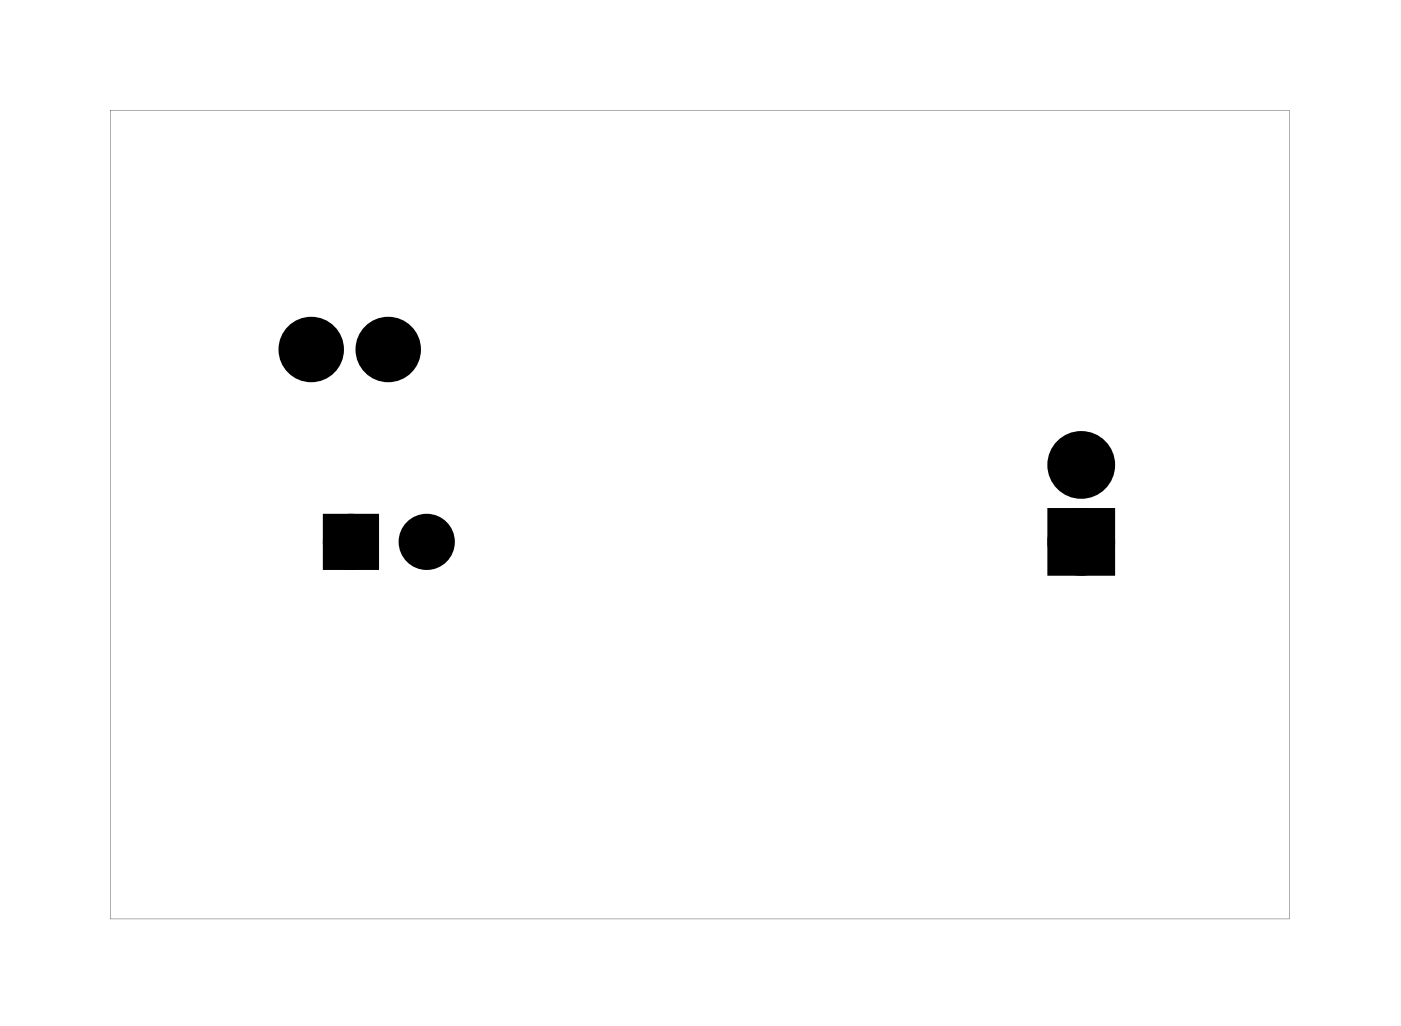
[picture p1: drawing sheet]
<svg xmlns="http://www.w3.org/2000/svg" width="46mm" height="34mm" viewBox="0 0 46 34" stroke-linecap="round" stroke-linejoin="round" font-family="sans-serif">
<g fill="#000">
<path d="M11 17.3h1.2v1.2h-1.2zM34.9 17.2h1.5v1.4h-1.5z"/>
<path d="M3.6 3.6v26.7h38.9v-26.7zM3.6 3.6h38.9v26.7h-38.9z"/>
</g>
<g fill="none" stroke="#000" stroke-width=".76" stroke-linecap="butt">
<path d="M34.9 17.2h1.5v1.4h-1.5z"/>
<circle cx="10.3" cy="11.5" r=".7"/>
<circle cx="12.8" cy="11.5" r=".7"/>
<circle cx="35.7" cy="15.3" r=".74"/>
<circle cx="35.7" cy="17.9" r=".74"/>
</g>
<g fill="#000">
<circle cx="10.3" cy="11.5" r=".7"/>
<circle cx="11.6" cy="17.9" r=".6"/>
<circle cx="12.8" cy="11.5" r=".7"/>
<circle cx="14.1" cy="17.9" r=".6"/>
<circle cx="35.7" cy="15.3" r=".74"/>
<circle cx="35.7" cy="17.9" r=".74"/>
</g>
<g fill="none" stroke="#000" stroke-width=".65" stroke-linecap="butt">
<path d="M11 17.3h1.2v1.2h-1.2z"/>
<circle cx="11.6" cy="17.9" r=".6"/>
<circle cx="14.1" cy="17.9" r=".6"/>
</g>
</svg>
